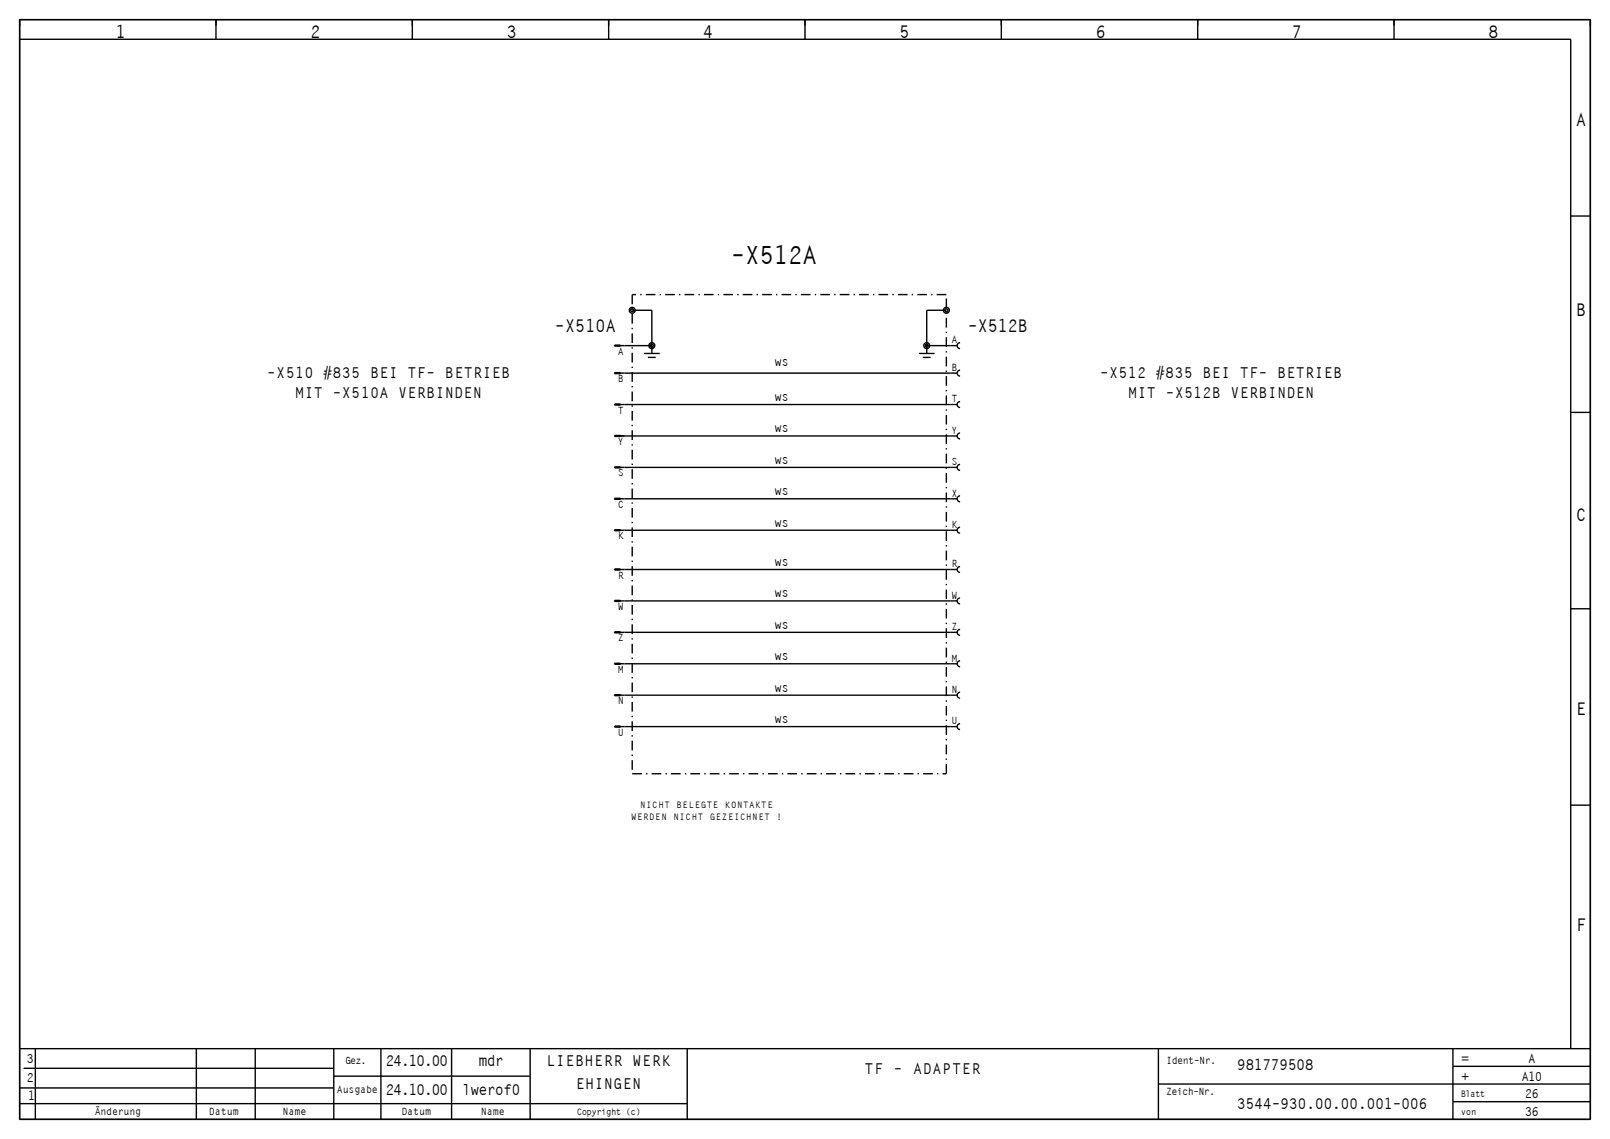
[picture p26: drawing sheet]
<svg xmlns="http://www.w3.org/2000/svg" width="410mm" height="290mm" viewBox="0 0 410 290" stroke-linecap="round" stroke-linejoin="round" font-family="sans-serif">
<defs><g id="words">
<text font-size="6.4" x="186.1" y="67.2">-X512A</text>
<g font-size="4.5">
<text x="29.4" y="9.6">1</text>
<text x="79" y="9.6">2</text>
<text x="129" y="9.6">3</text>
<text x="179" y="9.6">4</text>
<text x="229" y="9.6">5</text>
<text x="279" y="9.6">6</text>
<text x="329" y="9.6">7</text>
<text x="379" y="9.6">8</text>
<text x="401.3" y="32.1">A</text>
<text x="401.3" y="80.6">B</text>
<text x="141.2" y="84.6">-X510A</text>
<text x="246.3" y="84.6">-X512B</text>
<text x="401.3" y="132.6">C</text>
<text x="401.3" y="182.1">E</text>
<text x="401.3" y="237.1">F</text>
</g>
<g font-size="3.8">
<text x="68" y="96.3">-X510 #835 BEI TF- BETRIEB</text>
<text x="75.2" y="101.4">MIT -X510A VERBINDEN</text>
<text x="280.1" y="96.3">-X512 #835 BEI TF- BETRIEB</text>
<text x="287.3" y="101.4">MIT -X512B VERBINDEN</text>
<text x="98.2" y="271.3">24.10.00</text>
<text x="121.8" y="271.3">mdr</text>
<text x="139.1" y="271.3">LIEBHERR WERK</text>
<text x="220.1" y="273.3">TF - ADAPTER</text>
<text x="315" y="272.3">981779508</text>
<text x="98.2" y="278.8">24.10.00</text>
<text x="117.7" y="278.8">lwerof0</text>
<text x="146.7" y="277.3">EHINGEN</text>
<text x="315" y="282.3">3544-930.00.00.001-006</text>
</g>
<g font-size="3.2">
<text x="197.2" y="93.1">ws</text>
<text x="197.2" y="102.1">ws</text>
<text x="197.2" y="110.1">ws</text>
<text x="197.2" y="118.1">ws</text>
<text x="197.2" y="126.1">ws</text>
<text x="197.2" y="134.1">ws</text>
<text x="197.2" y="144.1">ws</text>
<text x="197.2" y="152.1">ws</text>
<text x="197.2" y="160.1">ws</text>
<text x="197.2" y="168.1">ws</text>
<text x="197.2" y="176.1">ws</text>
<text x="197.2" y="184.1">ws</text>
<text x="6.8" y="270.6">3</text>
<text x="6.8" y="275.6">2</text>
<text x="372.2" y="275.1">+</text>
<text x="372.2" y="270.6">=</text>
<text x="387.5" y="275.1">A10</text>
<text x="389.2" y="270.6">A</text>
<text x="7.1" y="280.1">1</text>
<text x="388.3" y="279.6">26</text>
<text x="388.3" y="284.1">36</text>
</g>
<g font-size="2.5">
<text x="242.3" y="87.5">A</text>
<text x="157.3" y="90.3">A</text>
<text x="242.3" y="94.5">B</text>
<text x="157.3" y="97.3">B</text>
<text x="157.3" y="105.3">T</text>
<text x="242.3" y="102.5">T</text>
<text x="157.3" y="113.3">Y</text>
<text x="242.3" y="110.5">Y</text>
<text x="242.3" y="118.5">S</text>
<text x="157.3" y="121.3">S</text>
<text x="157.3" y="129.3">C</text>
<text x="242.3" y="126.5">X</text>
<text x="157.3" y="137.3">K</text>
<text x="242.3" y="134.5">K</text>
<text x="157.3" y="147.3">R</text>
<text x="242.3" y="144.5">R</text>
<text x="157.3" y="155.3">W</text>
<text x="242.3" y="152.5">W</text>
<text x="242.3" y="160.5">Z</text>
<text x="157.3" y="163.3">Z</text>
<text x="157.3" y="171.3">M</text>
<text x="242.3" y="168.5">M</text>
<text x="157.3" y="179.3">N</text>
<text x="242.3" y="176.5">N</text>
<text x="242.3" y="184.5">U</text>
<text x="157.3" y="187.3">U</text>
<text x="87.9" y="270.9">Gez.</text>
<text x="297" y="270.9">Ident-Nr.</text>
<text x="85.8" y="278.4">Ausgabe</text>
<text x="297" y="278.9">Zeich-Nr.</text>
<text x="24.1" y="283.9">Ønderung</text>
<text x="53.2" y="283.9">Datum</text>
<text x="72" y="283.9">Name</text>
<text x="102.2" y="283.9">Datum</text>
<text x="122.5" y="283.9">Name</text>
</g>
<g font-size="2.3">
<text x="160.7" y="208.9">WERDEN NICHT GEZEICHNET !</text>
<text x="163" y="205.8">NICHT BELEGTE KONTAKTE</text>
<text x="372" y="279.3">Blatt</text>
<text x="146.9" y="283.8">Copyright (c)</text>
<text x="372" y="283.8">von</text>
</g>
</g></defs>
<g fill="none" stroke="#000" stroke-width=".35">
<path d="M5 5h400v280h-400zM5 10h395v257M55 5v5M105 5v5M155 5v5M205 5v5M255 5v5M305 5v5M355 5v5M400 55h5M161 79h5v11M241 79h-5v11"/>
<path d="M156.5 87.9h1.5v.2h-1.5zM156.5 94.9h1.5v.2h-1.5zM156.5 88h9.5M156.5 95h87.3M164 90h4M165 91h2M234 90h4M235 91h2M236 88h7.8M244.5 87.2l-.5 .3-.2 .5 .2 .5 .5 .3M244.5 94.2l-.5 .3-.2 .5 .2 .5 .5 .2M156.5 102.9h1.5v.2h-1.5z"/>
<path d="M156.5 110.9h1.5v.2h-1.5zM156.5 118.9h1.5v.2h-1.5zM156.5 111h87.3M156.5 103h87.3M156.5 119h87.3M244.5 110.2l-.5 .3-.2 .5 .2 .5 .5 .2M244.5 102.3l-.5 .2-.2 .5 .2 .5 .5 .2M244.5 118.2l-.5 .3-.2 .5 .2 .5 .5 .3M400 105h5M156.5 126.9h1.5v.2h-1.5zM156.5 134.9h1.5v.2h-1.5zM156.5 127h87.3"/>
<path d="M156.5 135h87.3M244.5 126.3l-.5 .2-.2 .5 .2 .5 .5 .2M244.5 134.2l-.5 .3-.2 .5 .2 .5 .5 .3M156.5 144.9h1.5v.2h-1.5zM156.5 152.9h1.5v.2h-1.5zM156.5 145h87.3M156.5 153h87.3M244.5 144.3l-.5 .2-.2 .5 .2 .5 .5 .2M244.5 152.2l-.5 .3-.2 .5 .2 .5 .5 .3M400 155h5M156.5 160.9h1.5v.2h-1.5zM156.5 168.9h1.5v.2h-1.5z"/>
<path d="M156.5 176.9h1.5v.2h-1.5zM156.5 177h87.3M156.5 161h87.3M156.5 169h87.3M244.5 176.2l-.5 .3-.2 .5 .2 .5 .5 .3M244.5 160.2l-.5 .3-.2 .5 .2 .5 .5 .2M244.5 168.3l-.5 .2-.2 .5 .2 .5 .5 .2M156.5 184.9h1.5v.2h-1.5zM156.5 185h87.3M244.5 184.2l-.5 .3-.2 .5 .2 .5 .5 .2M400 205h5M5 277h80"/>
<path d="M5 267h400M6 272h79M9 267v18M50 267v18M65 267v18M85 267v18M85 274h50M97 267v18M115 267v18M135 267v18M175 267v18M295 267v18"/>
<path d="M295 276h110M370 267v18M370 271.5h35M5 281h170M370 280.5h35"/>
<circle cx="161" cy="79" r=".38"/>
<circle cx="161" cy="79" r=".75"/>
<circle cx="241" cy="79" r=".38"/>
<circle cx="241" cy="79" r=".75"/>
<circle cx="166" cy="88" r=".75"/>
<circle cx="166" cy="88" r=".37"/>
<circle cx="236" cy="88" r=".75"/>
<circle cx="236" cy="88" r=".37"/>
</g>
<path d="M161 75v122M241 75h-80M161 197h80M241 197v-122" fill="none" stroke="#000" stroke-width=".35" stroke-dasharray="2.5 1.1 .4 1.1" stroke-linecap="butt"/>
<use href="#words"/>
</svg>
